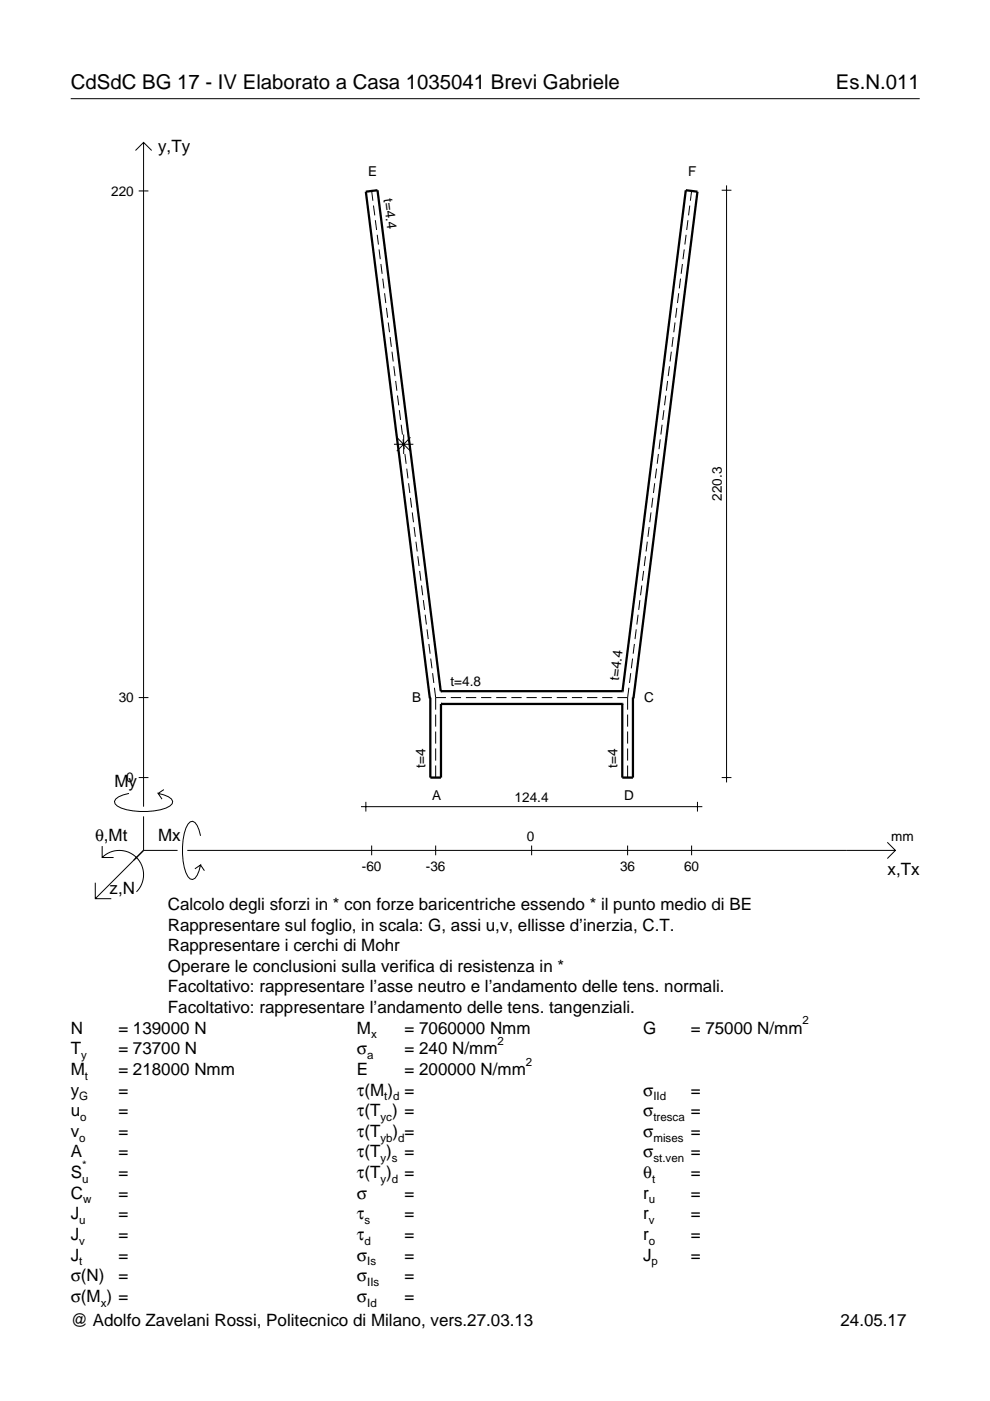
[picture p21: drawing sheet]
<svg xmlns="http://www.w3.org/2000/svg" width="210mm" height="297mm" viewBox="0 0 210 297" stroke-linecap="round" stroke-linejoin="round" font-family="sans-serif">
<defs><g id="words">
<g font-size="4.3">
<text x="15" y="18.9">CdSdC BG 17 - IV Elaborato a Casa 1035041 Brevi Gabriele</text>
<text x="177.2" y="18.9">Es.N.011</text>
</g>
<g font-size="3.6">
<text x="33.5" y="32.3">y,Ty</text>
<text x="24.3" y="166.9">My</text>
<text x="20.1" y="178.2">θ,Mt</text>
<text x="33.5" y="178.2">Mx</text>
<text x="188.2" y="185.5">x,Tx</text>
<text x="23.2" y="189.6">z,N</text>
<text x="35.6" y="192.9">Calcolo degli sforzi in * con forze baricentriche essendo * il punto medio di BE</text>
<text x="35.6" y="197.3">Rappresentare sul foglio, in scala: G, assi u,v, ellisse d’inerzia, C.T.</text>
<text x="35.6" y="201.7">Rappresentare i cerchi di Mohr</text>
<text x="35.6" y="206">Operare le conclusioni sulla verifica di resistenza in *</text>
<text x="35.6" y="210.4">Facoltativo: rappresentare l’asse neutro e l’andamento delle tens. normali.</text>
<text x="35.6" y="214.8">Facoltativo: rappresentare l’andamento delle tens. tangenziali.</text>
<text x="15" y="219.2">N</text>
<text x="25.1" y="219.2">= 139000 N</text>
<text x="75.7" y="219.2">M</text>
<text x="85.8" y="219.2">= 7060000 Nmm</text>
<text x="136.4" y="219.2">G</text>
<text x="146.5" y="219.2">= 75000 N/mm</text>
<text x="15" y="227.9">M</text>
<text x="15" y="223.5">T</text>
<text x="25.1" y="227.9">= 218000 Nmm</text>
<text x="25.1" y="223.5">= 73700 N</text>
<text x="75.7" y="223.5">σ</text>
<text x="75.7" y="227.9">E</text>
<text x="85.8" y="223.5">= 240 N/mm</text>
<text x="85.8" y="227.9">= 200000 N/mm</text>
<text x="15" y="232.3">y</text>
<text x="25.1" y="232.3">=</text>
<text x="75.7" y="232.3">τ(M ) =</text>
<text x="136.4" y="232.3">σ</text>
<text x="146.5" y="232.3">=</text>
<text x="15" y="236.7">u</text>
<text x="25.1" y="236.7">=</text>
<text x="75.7" y="236.7">τ(T ) =</text>
<text x="136.4" y="236.7">σ</text>
<text x="146.5" y="236.7">=</text>
<text x="15" y="245.4">A</text>
<text x="15" y="241">v</text>
<text x="25.1" y="241">=</text>
<text x="25.1" y="245.4">=</text>
<text x="75.7" y="245.4">τ(T )</text>
<text x="75.7" y="241">τ(T</text>
<text x="83.3" y="241">) =</text>
<text x="85.8" y="245.4">=</text>
<text x="136.4" y="241">σ</text>
<text x="136.4" y="245.4">σ</text>
<text x="146.5" y="241">=</text>
<text x="146.5" y="245.4">=</text>
<text x="15" y="249.8">S</text>
<text x="25.1" y="249.8">=</text>
<text x="75.7" y="249.8">τ(T )</text>
<text x="85.8" y="249.8">=</text>
<text x="136.4" y="249.8">θ</text>
<text x="146.5" y="249.8">=</text>
<text x="15" y="254.2">C</text>
<text x="25.1" y="254.2">=</text>
<text x="75.7" y="254.2">σ</text>
<text x="85.8" y="254.2">=</text>
<text x="136.4" y="254.2">r</text>
<text x="146.5" y="254.2">=</text>
<text x="15" y="262.9">J</text>
<text x="15" y="258.5">J</text>
<text x="25.1" y="262.9">=</text>
<text x="25.1" y="258.5">=</text>
<text x="75.7" y="258.5">τ</text>
<text x="75.7" y="262.9">τ</text>
<text x="85.8" y="258.5">=</text>
<text x="85.8" y="262.9">=</text>
<text x="136.4" y="262.9">r</text>
<text x="136.4" y="258.5">r</text>
<text x="146.5" y="262.9">=</text>
<text x="146.5" y="258.5">=</text>
<text x="15" y="267.3">J</text>
<text x="25.1" y="267.3">=</text>
<text x="75.7" y="267.3">σ</text>
<text x="85.8" y="267.3">=</text>
<text x="136.4" y="267.3">J</text>
<text x="146.5" y="267.3">=</text>
<text x="15" y="271.7">σ(N)</text>
<text x="25.1" y="271.7">=</text>
<text x="75.7" y="271.7">σ</text>
<text x="85.8" y="271.7">=</text>
<text x="15" y="276">σ(M ) =</text>
<text x="15" y="281.2">@ Adolfo Zavelani Rossi, Politecnico di Milano, vers.27.03.13</text>
<text x="75.7" y="276">σ</text>
<text x="85.8" y="276">=</text>
<text x="178.2" y="281.2">24.05.17</text>
</g>
<g font-size="2.9">
<text x="23.6" y="41.5">220</text>
<text x="78" y="37.3">E</text>
<text x="145.9" y="37.3">F</text>
<text x="81.3" y="42.2" transform="rotate(83 81.3 42.2)">t=4.4</text>
<text x="153" y="106.2" transform="rotate(-90 153 106.2)">220.3</text>
<text x="25.2" y="148.9">30</text>
<text x="87.4" y="148.8">B</text>
<text x="95.5" y="145.5">t=4.8</text>
<text x="131.2" y="144.4" transform="rotate(-83 131.2 144.4)">t=4.4</text>
<text x="136.6" y="148.8">C</text>
<text x="26.8" y="165.9">0</text>
<text x="90.2" y="162.8" transform="rotate(-90 90.2 162.8)">t=4</text>
<text x="130.9" y="162.8" transform="rotate(-90 130.9 162.8)">t=4</text>
<text x="91.6" y="169.7">A</text>
<text x="109.1" y="170">124.4</text>
<text x="132.3" y="169.7">D</text>
<text x="111.7" y="178.2">0</text>
<text x="189" y="178.2">mm</text>
<text x="76.7" y="184.7">-60</text>
<text x="90.3" y="184.7">-36</text>
<text x="131.5" y="184.7">36</text>
<text x="145" y="184.7">60</text>
</g>
<g font-size="2.4">
<text x="78.7" y="220.2">x</text>
<text x="105.5" y="221.5">2</text>
<text x="170.2" y="217.2">2</text>
<text x="17.2" y="224.5">y</text>
<text x="77.9" y="224.5">a</text>
<text x="111.5" y="225.9">2</text>
<text x="16.8" y="233.3">G</text>
<text x="18" y="228.9">t</text>
<text x="81.5" y="233.3">t d</text>
<text x="138.5" y="233.3">IId</text>
<text x="17" y="237.7">o</text>
<text x="80.7" y="237.7">yc</text>
<text x="138.5" y="237.7">tresca</text>
<text x="16.8" y="242">o</text>
<text x="80.7" y="242">yb d</text>
<text x="138.5" y="242">mises</text>
<text x="17.4" y="250.8">u</text>
<text x="17.4" y="247.8">*</text>
<text x="80.7" y="246.4">y s</text>
<text x="80.7" y="250.8">y d</text>
<text x="138.2" y="250.8">t</text>
<text x="138.5" y="246.4">st.ven</text>
<text x="17.6" y="255.2">w</text>
<text x="137.6" y="255.2">u</text>
<text x="16.8" y="263.9">v</text>
<text x="16.8" y="259.5">u</text>
<text x="77.3" y="259.5">s</text>
<text x="77.3" y="263.9">d</text>
<text x="137.6" y="263.9">o</text>
<text x="137.6" y="259.5">v</text>
<text x="16.8" y="268.3">t</text>
<text x="77.9" y="268.3">Is</text>
<text x="138.2" y="268.3">p</text>
<text x="77.9" y="272.7">IIs</text>
<text x="21.4" y="277">x</text>
<text x="77.9" y="277">Id</text>
</g>
</g></defs>
<g fill="none" stroke="#000" stroke-width=".21">
<path d="M15 20.9h180M28.7 31.9l1.7-1.7 1.8 1.7M30.4 30.2v140.8M154 39.3v126.6M29.4 40.5h2.1M78.8 40.5l.3 2.1M79.2 43.6l.3 2.1M79.6 46.7l.2 2.1M80 49.8l.2 2.1M80.4 52.9l.2 2.1M80.8 56l.2 2.1M81.1 59.1l.3 2.1"/>
<path d="M144.3 59.1l-.3 2.1M144.7 56l-.3 2.1M145.1 52.9l-.3 2.1M145.5 49.8l-.3 2.1M145.9 46.7l-.3 2.1M146.2 43.6l-.2 2.1M146.6 40.5l-.2 2.1M153 40.3h2.1M81.5 62.2l.3 2.1M81.9 65.3l.3 2.1M82.3 68.4l.3 2M82.7 71.5l.3 2"/>
<path d="M83.1 74.6l.3 2M83.5 77.7l.3 2M141.9 77.7l-.2 2M142.3 74.6l-.2 2M142.7 71.5l-.2 2M143.1 68.4l-.2 2M143.5 65.3l-.3 2.1M143.9 62.2l-.3 2.1M83.5 94.2h4.1M83.9 80.8l.2 2M84.1 92.7l2.9 3M84.3 83.9l.2 2"/>
<path d="M84.7 87l.2 2M85.1 90.1l.2 2M85.4 93.2l.3 2M85.6 92.1v4.2M85.8 96.3l.3 2M86.2 99.4l.3 2M87 92.7l-2.9 3M139.2 99.4l-.3 2M139.6 96.3l-.3 2M140 93.2l-.3 2M140.4 90.1l-.3 2M140.8 87l-.3 2"/>
<path d="M141.2 83.9l-.3 2M141.5 80.8l-.2 2M86.6 102.5l.3 2M87 105.5l.3 2.1M87.4 108.6l.3 2.1M87.8 111.7l.3 2.1M88.2 114.8l.3 2.1M88.6 117.9l.2 2.1M136.9 117.9l-.3 2.1M137.2 114.8l-.2 2.1M137.6 111.7l-.2 2.1M138 108.6l-.2 2.1"/>
<path d="M138.4 105.5l-.2 2.1M138.8 102.5l-.3 2M89 121l.2 2.1M89.4 124.1l.2 2.1M89.8 127.2l.2 2.1M90.1 130.3l.3 2.1M90.5 133.4l.3 2.1M90.9 136.5l.3 2.1M91.3 139.6l.3 2.1M134.1 139.6l-.2 2.1M134.5 136.5l-.3 2.1M134.9 133.4l-.3 2.1"/>
<path d="M135.3 130.3l-.3 2.1M135.7 127.2l-.3 2.1M136.1 124.1l-.3 2.1M136.5 121l-.3 2.1M29.4 147.9h2.1M91.7 142.7l.3 2.1M92.1 145.8l.3 2.1M92.4 147.9h2.1M92.4 147.9v2.6M92.4 151.5v2.6M92.4 155.1v2.6M92.4 158.7v2.6"/>
<path d="M95.6 147.9h2.2M98.8 147.9h2.2M102 147.9h2.2M105.2 147.9h2.2M108.4 147.9h2.2M111.6 147.9h2.2M114.8 147.9h2.2M118 147.9h2.2M121.3 147.9h2.1M124.5 147.9h2.1M127.7 147.9h2.2M130.9 147.9h2.2"/>
<path d="M133.1 147.9v2.6M133.1 151.5v2.6M133.1 155.1v2.6M133.1 158.7v2.6M133.3 145.8l-.2 2.1M133.7 142.7l-.2 2.1M21.7 179.4v2.4h2.4M27.3 168.2a3.6 3.6 0 0 0-3 1.7l.1 .5a5.6 5.6 0 0 0 3.8 1.5 13.4 13.4 0 0 0 7.8-1l.5-.5 .1-.5a3.6 3.6 0 0 0-3.1-1.7l.8 1.2M29.4 164.9h2.1M30.4 173.1v7.2M34.7 167.4l-1.2 .8M42.5 177.2a3.6 3.6 0 0 0-1.7-3.1l-.5 .2a5.7 5.7 0 0 0-1.5 3.7 13.3 13.3 0 0 0 1 7.9l.5 .5 .5 .1a3.6 3.6 0 0 0 1.7-3.1l-1.2 .8"/>
<path d="M76.5 171h72.4M77.6 170v2.1M78.8 179.3v2M92.4 162.3v2.6M92.4 179.3v2M112.7 179.3v2M133.1 162.3v2.6M133.1 179.3v2M146.6 179.3v2M147.9 170v2.1M153 164.9h2.1M188.1 178.6l1.7 1.7-1.7 1.7"/>
<path d="M20.2 187.2v3.3h3.4M21.7 181.8a5.1 5.1 0 0 1 7.2 0 5.1 5.1 0 0 1 0 7.3M30.4 180.3l-10.2 10.2M30.4 180.3h7.2M39.7 180.3h150.1M42.5 183.4l.8 1.2"/>
</g>
<path d="M91.1 147.9h.1v17h2.3v-15.6M93.4 146.5h.1M93.4 146.5h38.6M93.4 146.5l-13.4-106.2-2.4 .3 13.5 107.5M93.5 149.3h.1M93.5 149.3h38.4M131.9 149.3h.1M132 146.5h.1M132 146.5l13.4-106.2 2.5 .3-13.6 107.5M134.3 147.9h-.1v17h-2.3v-15.6" fill="none" stroke="#000" stroke-width=".48"/>
<use href="#words"/>
</svg>
